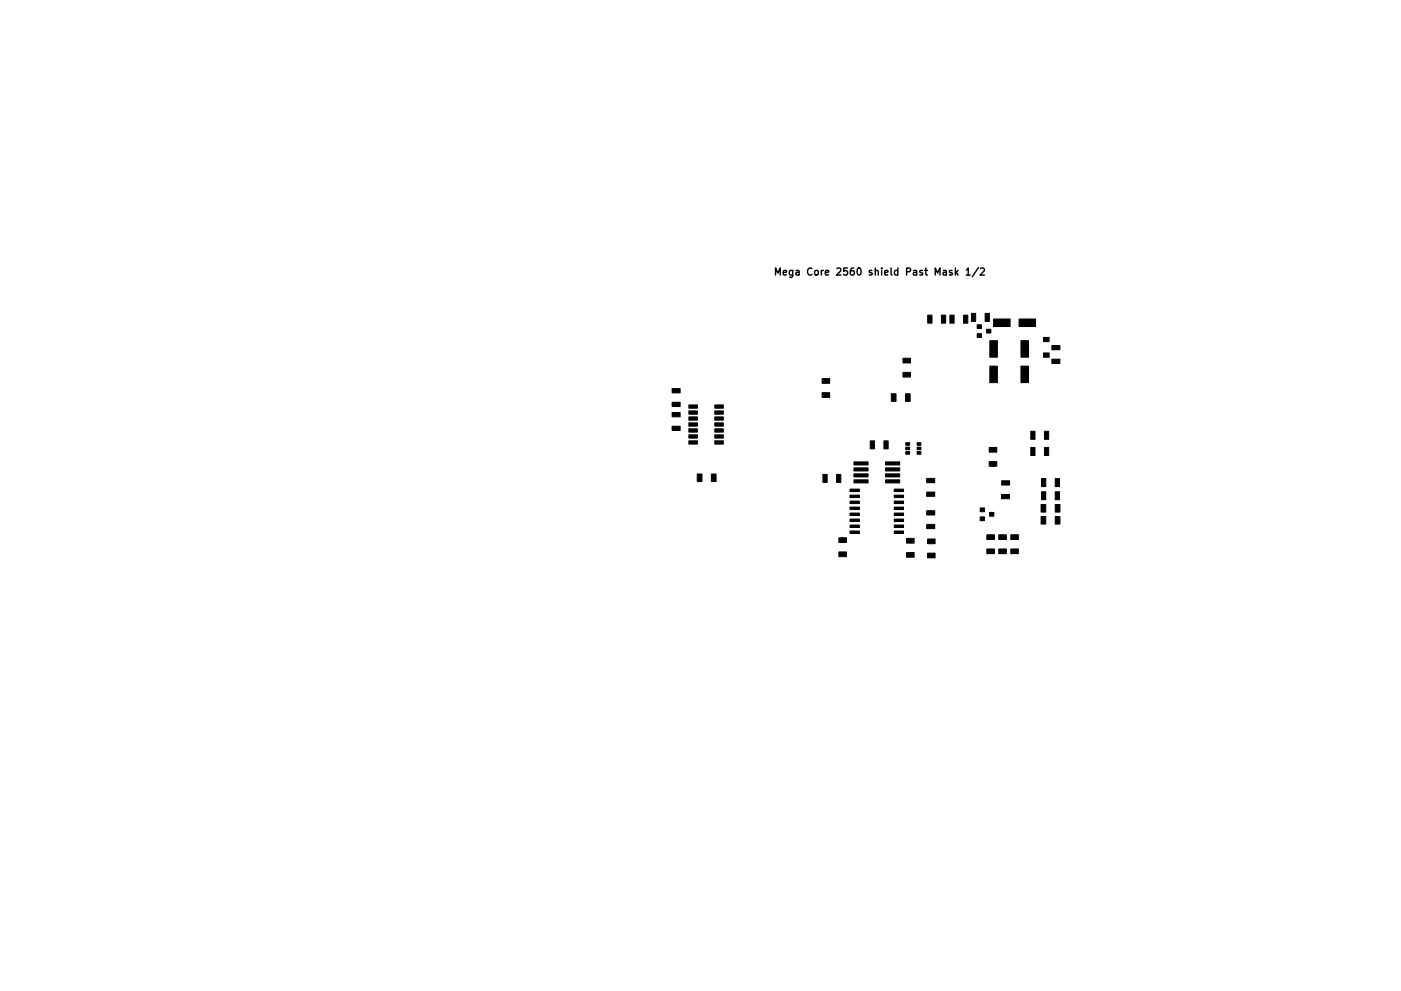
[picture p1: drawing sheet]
<svg xmlns="http://www.w3.org/2000/svg" width="297mm" height="210mm" viewBox="0 0 297 210" stroke-linecap="round" stroke-linejoin="round" font-family="sans-serif">
<g fill="none" stroke="#000" stroke-width=".3">
<path d="M164.4 58.4v-1.5l.5 1 .5-1v1.5M166.1 57.9l.7-.2-.1-.3h-.4l-.2 .2v.7h.6M168.1 57.4v1.2l-.3 .3-.4-.1M168.1 57.4h-.5l-.2 .2 .1 .7h.6M168.8 57.4h.6v1M169.4 57.7l-.5 .1-.2 .2 .2 .4 .5-.1M172.1 57a.71 .71 0 0 0-.9 .5 .71 .71 0 0 0 .7 .9l.2-.2M172.8 57.5l.2-.1 .4 .1 .1 .6-.1 .2-.4 .1-.2-.2zM174.1 57.4v1M174.6 57.4l-.5 .2M175 57.9l.7-.2-.1-.3h-.4l-.2 .2 .1 .7h.5M177.4 57l.6-.1 .3 .4-.9 1.1h.9"/>
<path d="M179.6 56.9h-.7v.7l.2-.2 .5 .1 .1 .2-.1 .5-.2 .2-.5-.2M181 56.9h-.4a1.01 1.01 0 0 0 0 1.5l.5-.2v-.5l-.2-.3-.5 .1-.1 .2M181.9 57l.2-.1a.8 .8 0 0 1 .5 .7 .8 .8 0 0 1-.5 .8l-.2-.2-.2-.4zM184.9 57.4h-.4l-.2 .2 .1 .2 .5 .1v.4h-.6M185.6 57.5l.2-.1h.3l.1 1M185.6 56.9v1.5M186.9 56.9v.1M186.9 57.4v1M187.6 57.9l.7-.2-.1-.3h-.4l-.2 .2v.7h.6M188.9 56.9v1.2l.2 .3M190.4 57.4h-.5l-.3 .2 .2 .7h.6M190.4 56.9v1.5"/>
<path d="M192.2 57.6h.7l.2-.2-.1-.4-.8-.1v1.5M193.7 57.4h.6l.1 1M194.4 57.7l-.5 .1-.3 .2 .3 .4 .5-.1M195.6 57.4h-.4l-.2 .2 .1 .2 .5 .1v.4h-.6M196.1 57.4h.5M196.3 56.9v1.2l.3 .3M198.3 58.4v-1.5l.5 1 .5-1v1.5M200 57.4h.6v1M200.6 57.7l-.5 .1-.2 .2 .2 .4 .5-.1M201.9 57.4h-.4l-.2 .2 .1 .2 .5 .1v.4h-.6M202.6 56.9v1.5M202.7 57.8l.4 .6"/>
<path d="M203.1 57.4l-.5 .5M204.9 57.3l.4-.4v1.5M204.9 58.4h.8M207.4 56.8l-1.3 1.9M207.9 57l.5-.1 .3 .4-.9 1.1h.9"/>
</g>
<g fill="#000" stroke="#000" stroke-width=".21">
<path d="M191.4 76h1.6v1h-1.6zM196.7 66.9h.9v1.7h-.9zM199.6 66.9h.9v1.7h-.9zM201.4 66.9h.9v1.7h-.9zM204.3 66.9h.9v1.7h-.9zM206 66.5h.9v1.7h-.9zM207.2 68.9h.9v.8h-.9zM207.2 70.8h.9v.8h-.9zM208.9 66.5h.9v1.7h-.9zM209.2 69.9h.9v.8h-.9zM209.9 72.3h1.6v3.5h-1.6zM210.7 67.7h3.5v1.6h-3.5z"/>
<path d="M216.5 77.7h1.6v3.5h-1.6zM216.5 72.3h1.6v3.5h-1.6zM216.1 67.7h3.5v1.6h-3.5zM221.2 71.6h1.2v.9h-1.2zM221.2 74.9h1.2v.9h-1.2zM223 73.3h1.7v.9h-1.7zM223 76.2h1.7v.9h-1.7zM142.5 85.4h1.7v.9h-1.7zM142.5 82.5h1.7v.9h-1.7zM142.5 90.4h1.7v.9h-1.7zM142.5 87.5h1.7v.9h-1.7zM146.1 85.9h1.8v.7h-1.8z"/>
<path d="M146.1 87.2h1.8v.7h-1.8zM146.1 88.5h1.8v.6h-1.8zM146.1 89.7h1.8v.7h-1.8zM146.1 91h1.8v.7h-1.8zM146.1 92.3h1.8v.7h-1.8zM146.1 93.5h1.8v.7h-1.8zM151.6 93.5h1.8v.7h-1.8zM151.6 92.3h1.8v.7h-1.8zM151.6 91h1.8v.7h-1.8zM151.6 89.7h1.8v.7h-1.8zM151.6 88.5h1.8v.6h-1.8zM151.6 87.2h1.8v.7h-1.8z"/>
<path d="M151.6 85.9h1.8v.7h-1.8zM174.3 83.3h1.6v1h-1.6zM174.3 80.3h1.6v1h-1.6zM181 99.3h3v.6h-3zM181 98h3v.6h-3zM184.5 93.5h.9v1.7h-.9zM187.7 98h3v.6h-3zM187.7 99.3h3v.6h-3zM187.4 93.5h.9v1.7h-.9zM189 83.6h1v1.6h-1zM192 93.9h.8v.6h-.8zM192 94.9h.8v.5h-.8z"/>
<path d="M192 95.8h.8v.6h-.8zM192 83.6h1v1.6h-1zM191.4 79h1.6v1h-1.6zM194.4 95.8h.8v.6h-.8zM194.4 94.9h.8v.5h-.8zM194.4 93.9h.8v.6h-.8zM209.7 97.9h1.6v1h-1.6zM209.7 94.9h1.6v1h-1.6zM209.9 77.7h1.6v3.5h-1.6zM218.5 91.5h.9v1.7h-.9zM218.5 94.9h.9v1.7h-.9zM221.4 91.5h.9v1.7h-.9z"/>
<path d="M221.4 94.9h.9v1.7h-.9zM147.8 100.6h1v1.6h-1zM150.8 100.6h1v1.6h-1zM174.5 100.6h.9v1.7h-.9zM177.4 100.6h.9v1.7h-.9zM177.9 117.1h1.6v1h-1.6zM177.9 114.1h1.6v1h-1.6zM180.2 103.8h2v.5h-2zM180.2 105h2v.6h-2zM180.2 106.3h2v.5h-2zM180.2 107.6h2v.5h-2zM180.2 108.9h2v.5h-2z"/>
<path d="M180.2 110.1h2v.6h-2zM180.2 111.4h2v.5h-2zM180.2 112.7h2v.5h-2zM181 101.8h3v.7h-3zM181 100.5h3v.7h-3zM187.7 100.5h3v.7h-3zM187.7 101.8h3v.7h-3zM189.6 112.7h2v.5h-2zM189.6 111.4h2v.5h-2zM189.6 110.1h2v.6h-2zM189.6 108.9h2v.5h-2zM189.6 107.6h2v.5h-2z"/>
<path d="M189.6 106.3h2v.5h-2zM189.6 105h2v.6h-2zM189.6 103.8h2v.5h-2zM192.2 117.2h1.6v1h-1.6zM192.2 114.2h1.6v1h-1.6zM196.7 114.4h1.6v1h-1.6zM196.7 117.4h1.6v1h-1.6zM196.5 111.3h1.7v.9h-1.7zM196.5 108.4h1.7v.9h-1.7zM196.5 104.4h1.7v.9h-1.7zM196.5 101.5h1.7v.9h-1.7zM207.8 107.8h.9v.8h-.9z"/>
<path d="M207.8 109.7h.9v.8h-.9zM209.8 108.7h.9v.8h-.9zM209.2 116.5h1.6v1h-1.6zM209.2 113.5h1.6v1h-1.6zM211.8 116.5h1.6v1h-1.6zM211.8 113.5h1.6v1h-1.6zM212.4 104.9h1.7v.9h-1.7zM212.4 102h1.7v.9h-1.7zM214.3 116.5h1.6v1h-1.6zM214.3 113.5h1.6v1h-1.6zM220.8 104.3h.9v1.7h-.9zM220.8 101.5h.9v1.7h-.9z"/>
<path d="M220.7 109.6h1v1.6h-1zM220.7 107h1v1.6h-1zM223.7 104.3h.9v1.7h-.9zM223.7 101.5h.9v1.7h-.9zM223.7 109.6h1v1.6h-1zM223.7 107h1v1.6h-1z"/>
</g>
</svg>
